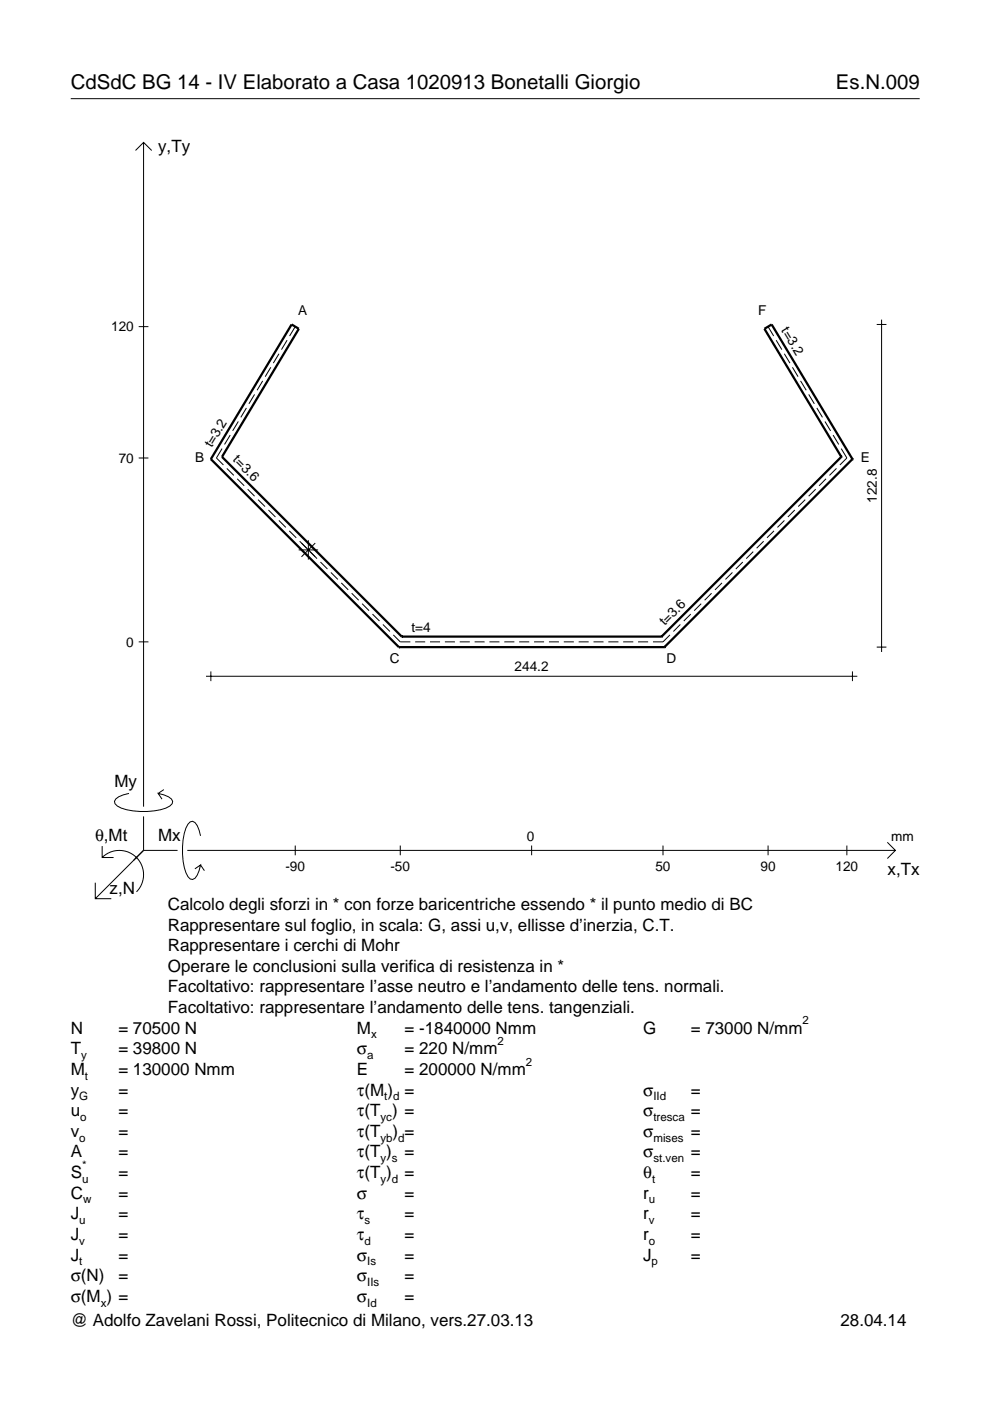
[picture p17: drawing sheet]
<svg xmlns="http://www.w3.org/2000/svg" width="210mm" height="297mm" viewBox="0 0 210 297" stroke-linecap="round" stroke-linejoin="round" font-family="sans-serif">
<defs><g id="words">
<g font-size="4.3">
<text x="15" y="18.9">CdSdC BG 14 - IV Elaborato a Casa 1020913 Bonetalli Giorgio</text>
<text x="177.2" y="18.9">Es.N.009</text>
</g>
<g font-size="3.6">
<text x="33.5" y="32.3">y,Ty</text>
<text x="24.3" y="166.9">My</text>
<text x="20.1" y="178.2">θ,Mt</text>
<text x="33.5" y="178.2">Mx</text>
<text x="188.2" y="185.5">x,Tx</text>
<text x="23.2" y="189.6">z,N</text>
<text x="35.6" y="192.9">Calcolo degli sforzi in * con forze baricentriche essendo * il punto medio di BC</text>
<text x="35.6" y="197.3">Rappresentare sul foglio, in scala: G, assi u,v, ellisse d’inerzia, C.T.</text>
<text x="35.6" y="201.7">Rappresentare i cerchi di Mohr</text>
<text x="35.6" y="206">Operare le conclusioni sulla verifica di resistenza in *</text>
<text x="35.6" y="210.4">Facoltativo: rappresentare l’asse neutro e l’andamento delle tens. normali.</text>
<text x="35.6" y="214.8">Facoltativo: rappresentare l’andamento delle tens. tangenziali.</text>
<text x="15" y="219.2">N</text>
<text x="25.1" y="219.2">= 70500 N</text>
<text x="75.7" y="219.2">M</text>
<text x="85.8" y="219.2">= -1840000 Nmm</text>
<text x="136.4" y="219.2">G</text>
<text x="146.5" y="219.2">= 73000 N/mm</text>
<text x="15" y="227.9">M</text>
<text x="15" y="223.5">T</text>
<text x="25.1" y="227.9">= 130000 Nmm</text>
<text x="25.1" y="223.5">= 39800 N</text>
<text x="75.7" y="223.5">σ</text>
<text x="75.7" y="227.9">E</text>
<text x="85.8" y="223.5">= 220 N/mm</text>
<text x="85.8" y="227.9">= 200000 N/mm</text>
<text x="15" y="232.3">y</text>
<text x="25.1" y="232.3">=</text>
<text x="75.7" y="232.3">τ(M ) =</text>
<text x="136.4" y="232.3">σ</text>
<text x="146.5" y="232.3">=</text>
<text x="15" y="236.7">u</text>
<text x="25.1" y="236.7">=</text>
<text x="75.7" y="236.7">τ(T ) =</text>
<text x="136.4" y="236.7">σ</text>
<text x="146.5" y="236.7">=</text>
<text x="15" y="245.4">A</text>
<text x="15" y="241">v</text>
<text x="25.1" y="241">=</text>
<text x="25.1" y="245.4">=</text>
<text x="75.7" y="245.4">τ(T )</text>
<text x="75.7" y="241">τ(T</text>
<text x="83.3" y="241">) =</text>
<text x="85.8" y="245.4">=</text>
<text x="136.4" y="241">σ</text>
<text x="136.4" y="245.4">σ</text>
<text x="146.5" y="241">=</text>
<text x="146.5" y="245.4">=</text>
<text x="15" y="249.8">S</text>
<text x="25.1" y="249.8">=</text>
<text x="75.7" y="249.8">τ(T )</text>
<text x="85.8" y="249.8">=</text>
<text x="136.4" y="249.8">θ</text>
<text x="146.5" y="249.8">=</text>
<text x="15" y="254.2">C</text>
<text x="25.1" y="254.2">=</text>
<text x="75.7" y="254.2">σ</text>
<text x="85.8" y="254.2">=</text>
<text x="136.4" y="254.2">r</text>
<text x="146.5" y="254.2">=</text>
<text x="15" y="262.9">J</text>
<text x="15" y="258.5">J</text>
<text x="25.1" y="262.9">=</text>
<text x="25.1" y="258.5">=</text>
<text x="75.7" y="258.5">τ</text>
<text x="75.7" y="262.9">τ</text>
<text x="85.8" y="258.5">=</text>
<text x="85.8" y="262.9">=</text>
<text x="136.4" y="262.9">r</text>
<text x="136.4" y="258.5">r</text>
<text x="146.5" y="262.9">=</text>
<text x="146.5" y="258.5">=</text>
<text x="15" y="267.3">J</text>
<text x="25.1" y="267.3">=</text>
<text x="75.7" y="267.3">σ</text>
<text x="85.8" y="267.3">=</text>
<text x="136.4" y="267.3">J</text>
<text x="146.5" y="267.3">=</text>
<text x="15" y="271.7">σ(N)</text>
<text x="25.1" y="271.7">=</text>
<text x="75.7" y="271.7">σ</text>
<text x="85.8" y="271.7">=</text>
<text x="15" y="276">σ(M ) =</text>
<text x="15" y="281.2">@ Adolfo Zavelani Rossi, Politecnico di Milano, vers.27.03.13</text>
<text x="75.7" y="276">σ</text>
<text x="85.8" y="276">=</text>
<text x="178.2" y="281.2">28.04.14</text>
</g>
<g font-size="2.9">
<text x="23.6" y="70.3">120</text>
<text x="63.2" y="66.8">A</text>
<text x="160.7" y="66.8">F</text>
<text x="165.5" y="70" transform="rotate(59 165.5 70)">t=3.2</text>
<text x="44.9" y="95" transform="rotate(-59 44.9 95)">t=3.2</text>
<text x="25.2" y="98.1">70</text>
<text x="41.4" y="98">B</text>
<text x="49.2" y="97.6" transform="rotate(45 49.2 97.6)">t=3.6</text>
<text x="182.5" y="98">E</text>
<text x="185.9" y="106.6" transform="rotate(-90 185.9 106.6)">122.8</text>
<text x="26.8" y="137.1">0</text>
<text x="87.2" y="133.9">t=4</text>
<text x="141" y="132.8" transform="rotate(-45 141 132.8)">t=3.6</text>
<text x="82.6" y="140.6">C</text>
<text x="109.1" y="142.4">244.2</text>
<text x="141.3" y="140.6">D</text>
<text x="111.7" y="178.2">0</text>
<text x="189" y="178.2">mm</text>
<text x="60.5" y="184.7">-90</text>
<text x="82.8" y="184.7">-50</text>
<text x="139" y="184.7">50</text>
<text x="161.2" y="184.7">90</text>
<text x="177.2" y="184.7">120</text>
</g>
<g font-size="2.4">
<text x="78.7" y="220.2">x</text>
<text x="105.5" y="221.5">2</text>
<text x="170.2" y="217.2">2</text>
<text x="17.2" y="224.5">y</text>
<text x="77.9" y="224.5">a</text>
<text x="111.5" y="225.9">2</text>
<text x="16.8" y="233.3">G</text>
<text x="18" y="228.9">t</text>
<text x="81.5" y="233.3">t d</text>
<text x="138.5" y="233.3">IId</text>
<text x="17" y="237.7">o</text>
<text x="80.7" y="237.7">yc</text>
<text x="138.5" y="237.7">tresca</text>
<text x="16.8" y="242">o</text>
<text x="80.7" y="242">yb d</text>
<text x="138.5" y="242">mises</text>
<text x="17.4" y="250.8">u</text>
<text x="17.4" y="247.8">*</text>
<text x="80.7" y="246.4">y s</text>
<text x="80.7" y="250.8">y d</text>
<text x="138.2" y="250.8">t</text>
<text x="138.5" y="246.4">st.ven</text>
<text x="17.6" y="255.2">w</text>
<text x="137.6" y="255.2">u</text>
<text x="16.8" y="263.9">v</text>
<text x="16.8" y="259.5">u</text>
<text x="77.3" y="259.5">s</text>
<text x="77.3" y="263.9">d</text>
<text x="137.6" y="263.9">o</text>
<text x="137.6" y="259.5">v</text>
<text x="16.8" y="268.3">t</text>
<text x="77.9" y="268.3">Is</text>
<text x="138.2" y="268.3">p</text>
<text x="77.9" y="272.7">IIs</text>
<text x="21.4" y="277">x</text>
<text x="77.9" y="277">Id</text>
</g>
</g></defs>
<g fill="none" stroke="#000" stroke-width=".21">
<path d="M15 20.9h180M28.7 31.9l1.7-1.7 1.8 1.7M30.4 30.2v140.8M29.4 69.3h2.1M57.4 77.9l-1.2 2M59.1 75l-1.2 2M60.9 72.1l-1.2 2M62.6 69.3l-1.2 1.9M162.8 69.3l1.2 1.9M164.6 72.1l1.2 2M166.3 75l1.2 2M168 77.9l1.2 2"/>
<path d="M185.9 68.8h2M186.9 67.8v70.4M29.4 97.1h2.1M47.1 95.1l-1.2 2 1.5 1.5M48.1 99.3l1.5 1.5M48.8 92.2l-1.2 2M50.5 89.4l-1.2 2M52.2 86.5l-1.1 2M54 83.6l-1.2 2M55.7 80.8l-1.2 1.9M169.7 80.8l1.2 1.9M171.5 83.6l1.2 2"/>
<path d="M173.2 86.5l1.2 2M174.9 89.4l1.2 2M176.6 92.2l1.2 2M177.3 99.3l-1.4 1.5M178.4 95.1l1.2 2-1.5 1.5M50.3 101.5l1.5 1.5M52.5 103.7l1.5 1.5M54.7 105.9l1.5 1.5M56.9 108.1l1.5 1.5M59.1 110.3l1.5 1.5M61.3 112.6l1.5 1.4M63.3 116.6h4.1"/>
<path d="M63.5 114.8l3.7 3.6M65.4 114.5v4.2M66.8 115.1l-2.9 3M67.9 119.2l1.5 1.4M157.5 119.2l-1.5 1.4M159.7 117l-1.5 1.4M161.9 114.8l-1.5 1.4M164.1 112.6l-1.5 1.4M166.3 110.3l-1.5 1.5M168.5 108.1l-1.5 1.5M170.7 105.9l-1.5 1.5M172.9 103.7l-1.4 1.5"/>
<path d="M175.1 101.5l-1.4 1.5M29.4 136.1h2.1M70.2 121.4l1.4 1.5M72.4 123.6l1.4 1.5M74.6 125.8l1.4 1.5M76.8 128l1.4 1.5M79 130.2l1.5 1.5M81.2 132.4l1.5 1.5M83.4 134.6l1.5 1.5h2.1M88 136.1h2.1M91.2 136.1h2.1M94.3 136.1h2.1"/>
<path d="M97.5 136.1h2.1M100.6 136.1h2.1M103.8 136.1h2.1M106.9 136.1h2.2M110.1 136.1h2.1M113.2 136.1h2.2M116.4 136.1h2.1M119.5 136.1h2.2M122.7 136.1h2.1M125.8 136.1h2.2M129 136.1h2.1M132.1 136.1h2.2"/>
<path d="M135.3 136.1h2.1M142 134.6l-1.4 1.5h-2.2M144.2 132.4l-1.4 1.5M146.5 130.2l-1.5 1.5M148.7 128l-1.5 1.5M150.9 125.8l-1.5 1.5M153.1 123.6l-1.5 1.5M155.3 121.4l-1.5 1.5M185.9 137.2h2M43.7 143.4h138.1M44.7 142.4v2M180.7 142.4v2"/>
<path d="M21.7 179.4v2.4h2.4M27.3 168.2a3.6 3.6 0 0 0-3 1.7l.1 .5a5.6 5.6 0 0 0 3.8 1.5 13.4 13.4 0 0 0 7.8-1l.5-.5 .1-.5a3.6 3.6 0 0 0-3.1-1.7l.8 1.2M30.4 173.1v7.2M34.7 167.4l-1.2 .8M42.5 177.2a3.6 3.6 0 0 0-1.7-3.1l-.5 .2a5.7 5.7 0 0 0-1.5 3.7 13.3 13.3 0 0 0 1 7.9l.5 .5 .5 .1a3.6 3.6 0 0 0 1.7-3.1l-1.2 .8M62.6 179.3v2M84.9 179.3v2M112.7 179.3v2M140.6 179.3v2M162.8 179.3v2M179.6 179.3v2M188.1 178.6l1.7 1.7-1.7 1.7"/>
<path d="M20.2 187.2v3.3h3.4M21.7 181.8a5.1 5.1 0 0 1 7.2 0 5.1 5.1 0 0 1 0 7.3M30.4 180.3l-10.2 10.2M30.4 180.3h7.2M39.7 180.3h150.1M42.5 183.4l.8 1.2"/>
</g>
<g fill="none" stroke="#000" stroke-width=".48">
<path d="M44.7 97.3h.1M44.7 97.3l39.9 39.9M47.1 96.9h.1M47.1 96.9l16.3-27.2-1.6-.9-17.1 28.5M47.1 96.9l38.1 38.1M178.4 96.9h.1M178.4 96.9l-38.1 38.1M178.4 96.9l-16.3-27.2 1.5-.9 17.1 28.5M180.7 97.3h.1M180.7 97.3l-39.8 39.9M84.6 137.2h.1M84.6 137.2h56.3"/>
<path d="M85.2 135h.1M85.2 135h55.1M140.3 135h.1M140.9 137.2h.1"/>
</g>
<use href="#words"/>
</svg>
